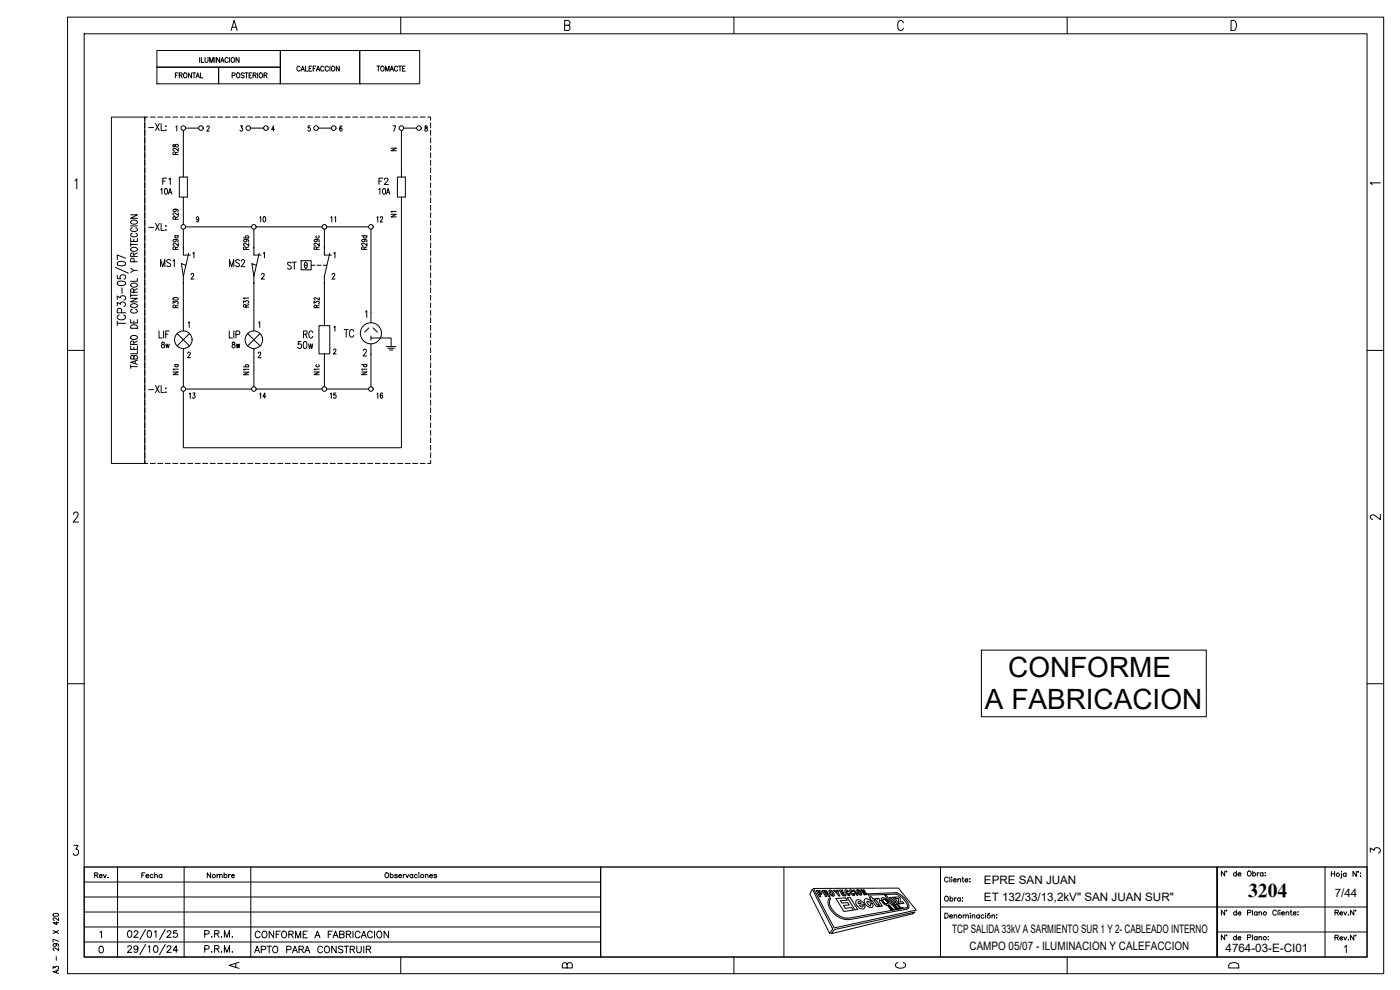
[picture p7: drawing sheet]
<svg xmlns="http://www.w3.org/2000/svg" width="420mm" height="297mm" viewBox="0 0 420 297" stroke-linecap="round" stroke-linejoin="round" font-family="sans-serif">
<defs><g id="words">
<g font-size="8.4">
<text x="302.6" y="203.1">CONFORME</text>
<text x="295.6" y="212.8">A FABRICACION</text>
</g>
<text font-size="5.9" x="374.6" y="269.1">3204</text>
<g font-size="5.3">
<text x="47.3" y="81.1">MS1</text>
<text x="68.1" y="81.1">MS2</text>
<text x="85.4" y="81.8">ST</text>
<text x="88.5" y="105.8">50w</text>
<text x="90.3" y="102.7">RC</text>
<text x="102.3" y="102.3">TC</text>
<text x="75.5" y="287.2">APTO PARA CONSTRUIR</text>
<text x="75.8" y="282.6">CONFORME A FABRICACION</text>
</g>
<g font-size="4.9">
<text x="47.3" y="59.6">10A</text>
<text x="48" y="56.4">F1</text>
<text x="112.9" y="59.6">10A</text>
<text x="112.9" y="56.4">F2</text>
<text x="120.3" y="66.3" transform="rotate(-90 120.3 66.3)">N1</text>
<text x="410.3" y="157.3">2</text>
<text x="410.3" y="257.2">3</text>
<text x="67.7" y="291.7">A</text>
<text x="167.9" y="291.7">B</text>
<text x="267.8" y="291.7">C</text>
<text x="367.9" y="291.7">D</text>
</g>
<g font-size="4.4">
<text x="54.7" y="47.6" transform="rotate(-90 54.7 47.6)">R28</text>
<text x="54.7" y="67" transform="rotate(-90 54.7 67)">R29</text>
<text x="77.3" y="67.7">10</text>
<text x="98.4" y="67.7">11</text>
<text x="112.2" y="67.7">12</text>
<text x="54.7" y="76.2" transform="rotate(-90 54.7 76.2)">R29a</text>
<text x="75.8" y="76.2" transform="rotate(-90 75.8 76.2)">R29b</text>
<text x="54.7" y="93.5" transform="rotate(-90 54.7 93.5)">R30</text>
<text x="75.8" y="93.5" transform="rotate(-90 75.8 93.5)">R31</text>
<text x="97" y="93.5" transform="rotate(-90 97 93.5)">R32</text>
<text x="47.6" y="105.5">8w</text>
<text x="68.8" y="105.5">8w</text>
<text x="54.7" y="113.6" transform="rotate(-90 54.7 113.6)">N1a</text>
<text x="75.8" y="113.6" transform="rotate(-90 75.8 113.6)">N1b</text>
<text x="97" y="113.6" transform="rotate(-90 97 113.6)">N1c</text>
<text x="56.1" y="120.6">13</text>
<text x="76.9" y="120.6">14</text>
<text x="98.4" y="120.6">15</text>
<text x="112.2" y="120.6">16</text>
<text x="27.5" y="264.6">Rev.</text>
<text x="41.6" y="264.6">Fecha</text>
<text x="61.4" y="264.6">Nombre</text>
</g>
<text font-size="4" x="116.4" y="46.6">N</text>
<g font-size="3.5">
<text x="410.3" y="56.8">1</text>
<text x="295.3" y="265.3">EPRE SAN JUAN</text>
<text x="400.6" y="269.1">7/44</text>
<text x="295.3" y="270.3">ET 132/33/13,2kV&quot; SAN JUAN SUR&quot;</text>
<text x="285.8" y="279.8">TCP SALIDA 33kV A SARMIENTO SUR 1 Y 2- CABLEADO INTERNO</text>
<text x="291" y="284.9">CAMPO 05/07 - ILUMINACION Y CALEFACCION</text>
<text x="367.8" y="285.7">4764-03-E-CI01</text>
<text x="403" y="285.9">1</text>
</g>
</g></defs>
<!-- layer: 0 -->
<g fill="none" stroke="#000" stroke-width=".3">
<path d="M20.3 5.1h395v287h-395zM25.3 10.1h385v277h-385zM69.4 9.1l.9-3 .9 3M69.7 8.1h1.1M120.3 5.1v5M169.5 7.6h1a.73 .73 0 0 0 .6-.7 .73 .73 0 0 0-.6-.8h-1v3h1a.81 .81 0 0 0 .6-.7 .81 .81 0 0 0-.6-.8M220.3 5.1v5M271.1 6.9a.8 .8 0 0 0-1.2-.6 2 2 0 0 0 .2 2.8 .86 .86 0 0 0 1-.7M320.3 5.1v5M369.5 6.1h.8a1.76 1.76 0 0 1 0 3h-.8zM43.4 36.9v1.5M43.4 39.1v1.5"/>
<path d="M44.3 35.1h-10.9v103.9h10v-103.9v1M44.6 38.3h1.5M45.1 35.1h1.5M46.7 37.1l1.1 2.1M47.3 35.1h1.5M47.8 37.1l-1.1 2.1M48.4 37.1v2.1h.9M49.6 35.1h1.5M49.7 39.1h.2zM49.8 37.8v.2zM51.9 35.1h1.4M52.8 38.1l.3-.3v1.5"/>
<path d="M54.1 35.1h1.5M55 39.1v14M55.7 38.4h3.9M56.3 35.1h1.5M58.6 35.1h1.5M60.8 35.1h1.5M62.1 38.1l.1-.2a.42 .42 0 0 1 .6 .1 .42 .42 0 0 1-.2 .6l-.5 .7h.7M63.1 35.1h1.5M65.3 35.1h1.5M67.6 35.1h1.5M69.8 35.1h1.5M72.1 35.1h1.5"/>
<path d="M72.2 37.8h.6l-.4 .6a.45 .45 0 0 1 .4 .7 .45 .45 0 0 1-.8 0M74.4 35.1h1.4M75.2 38.4h3.9M76.6 35.1h1.5M78.8 35.1h1.5M81.1 35.1h1.5M82.4 38.8h-.9l.6-1v1.5M83.3 35.1h1.6M85.6 35.1h1.5M87.8 35.1h1.5M90.1 35.1h1.5M92.3 35.1h1.5"/>
<path d="M93.1 37.8h-.6l-.1 .6a.45 .45 0 0 1 .7 .1 .45 .45 0 0 1 0 .6 .45 .45 0 0 1-.7 0M94.6 35.1h1.5M95.6 38.4h3.9M96.9 35.1h1.4M99.1 35.1h1.5M101.3 35.1h1.5M102.6 38l-.2-.2a.95 .95 0 0 0 0 1.5 .47 .47 0 0 0 .3-.5 .47 .47 0 0 0-.6-.4l-.1 .4M103.6 35.1h1.5M105.8 35.1h1.6M108.1 35.1h1.5M110.3 35.1h1.5M112.6 35.1h1.5"/>
<path d="M114.8 35.1h1.5M117.1 35.1h1.5M118 37.8h.8l-.6 1.5M119.3 35.1h1.5M120.5 39.1v14M121.2 38.4h3.9M121.6 35.1h1.5M123.8 35.1h1.5M126.1 35.1h1.5M127.6 37.8v.5a.54 .54 0 0 1 .7 .4 .54 .54 0 0 1-.5 .6 .58 .58 0 0 1-.3-.6 .58 .58 0 0 1 .7-.4v-.5zM128.3 35.1h.9v1M129.2 36.9v1.5"/>
<path d="M129.2 39.1v1.5M22.5 54.2l.5-.6v3M43.4 41.3v1.5M43.4 43.6v1.5M43.4 45.8v1.5M43.4 48.1v1.5M43.4 50.4v1.4M43.4 52.6v1.5M43.4 54.8v1.5M43.4 57.1v1.5M43.4 59.4v1.5M53.8 53.1h2.4v6h-2.4z"/>
<path d="M55 59.1v2M119.3 53.1h2.4v6h-2.4zM120.5 59.1v75.2h-65.5v-16.9M120.5 51.1h.1M129.2 41.3v1.5M129.2 43.6v1.5M129.2 45.8v1.5M129.2 48.1v1.5M129.2 50.4v1.4M129.2 52.6v1.5M129.2 54.8v1.5M129.2 57.1v1.5"/>
<path d="M129.2 59.4v1.5M35.3 78.7l1-.3a1.11 1.11 0 0 1 1.4 .8 1.63 1.63 0 0 1-2.5 0zM37.7 77.5l-2.5-1v1.4M43.4 61.6v1.5M43.4 63.8v1.5M43.4 66.1v1.5M43.4 68.3v1.6M43.4 70.6v1.5M43.4 72.9v1.4M43.4 75.1v1.5M43.4 77.3v1.5M43.4 79.6v1.5"/>
<path d="M44.6 68.2h1.5M46.7 67l1.1 2.1M47.8 67l-1.1 2.1M48.4 67v2.1h.9M55 76.5h2.1M55.7 68.1h19.8M55.8 79.6l-1.4-.5 .6 3.8M56.6 76l-1.6 6.9M57.9 76l.3-.3v1.7M59.6 65.5l-.1 .4a.44 .44 0 0 1-.6-.4 .44 .44 0 0 1 .6-.4 .79 .79 0 0 1 .3 .9 .79 .79 0 0 1-.8 .5v-.1M76.2 76.5h2.1M76.9 68.1h19.8"/>
<path d="M76.9 79.6l-1.3-.5 .6 3.8M77.8 76l-1.6 6.9M79 76l.4-.3v1.7M90.4 78.2h3v2.8h-3zM91.5 79.6h.6M91.6 78.7l.2-.1a1.2 1.2 0 0 1 0 1.9l-.4-.6zM93.4 79.6h1.1M94.8 71.8l.3 .2a.41 .41 0 0 1-.4 .6 .41 .41 0 0 1-.2-.7l1.3 .1-.2 .5M95 74.8l-.1-.7h-.6l-.1 .7h1.6M95 70.7l-.2 .2a.44 .44 0 0 0 .5 .5 .44 .44 0 0 0 .3-.7M95.1 79.6h1.3M95.8 72.9v.8l-1-.7a.36 .36 0 0 0-.5 .2 .36 .36 0 0 0 .3 .4"/>
<path d="M95.8 74l-.8 .4M97 79.6h1.1M97.4 74.4h.1M97.4 68.7v7.8h2.1M98 68.1h12.6M98.9 76l-1.5 6.9v14.8M100.2 76l.3-.3v1.7M108.5 70.7h1.6M109.1 71.8l.3 .2a.44 .44 0 0 1-.4 .6 .44 .44 0 0 1-.4-.6 .79 .79 0 0 1 .9-.3 .79 .79 0 0 1 .6 .8h-.2M109.3 74.8l-.1-.7h-.5l-.2 .7h1.6M109.3 70.7l-.2 .2a.44 .44 0 0 0 .5 .5 .44 .44 0 0 0 .3-.7M110.1 72.9v.8l-1-.7a.36 .36 0 0 0-.6 .1 .36 .36 0 0 0 .4 .5"/>
<path d="M110.1 74l-.8 .4M111.3 68.7v28.1M129.2 61.6v1.5M129.2 63.8v1.5M129.2 66.1v1.5M129.2 68.3v1.6M129.2 70.6v1.5M129.2 72.9v1.4M129.2 75.1v1.5M129.2 77.3v1.5M129.2 79.6v1.5M34.7 80.2l3.8 1.8"/>
<path d="M35.2 91.8v-1.1l.9 .6a.73 .73 0 0 1 1.2-.6 .73 .73 0 0 1-.1 1.2M35.2 89.9v-1.1l.9 .6a.73 .73 0 0 1 1.2-.6 .73 .73 0 0 1-.1 1.2M35.2 82.6v1l1.1 .1a.77 .77 0 0 1 0-1.1 .77 .77 0 0 1 1.1 0 .77 .77 0 0 1 .1 1.1l-.3 .1M35.2 97h2.5M35.2 96.3v1.4M35.3 84.6l1-.3a1.11 1.11 0 0 1 1.4 .8 1.63 1.63 0 0 1-2.5 0zM35.8 94.5a.73 .73 0 0 0-.6 .9 .73 .73 0 0 0 .9 .5h.6a.73 .73 0 0 0 1-.5 .73 .73 0 0 0-.6-.9M36.5 93.9l-.1-1.2-.4-.2-.7 .2-.1 1.2h2.5M36.6 86.3v1.8M43.4 81.9v1.5M43.4 84.1v1.5M43.4 86.3v1.5"/>
<path d="M43.4 88.6v1.5M43.4 90.8v1.6M43.4 93.1v1.5M43.4 95.3v1.5M43.4 97.6v1.5M43.4 99.8v1.5M47.7 99.3v2.1h1M49.1 99.3v2.1M50.8 99.3h-1.1v2.1M55 85h.1M55 82.9v16.4M56.5 96.9l.3-.4v1.7"/>
<path d="M57.4 82.4l.2-.4 .4 .1 .1 .3-.8 1.3h.9M68.8 99.3v2.1h1M70.2 99.3v2.1M76.2 85h.1M76.2 82.9v16.4M77.6 96.9l.3-.4v1.7M78.5 82.4l.3-.4 .4 .1 .1 .3-.8 1.3h.9M95.7 97.7h3.3v8.5h-3.3zM97.4 85h.1M99.7 82.4l.2-.4 .5 .4-.8 1.3h.9M100.2 98.2l.3-.3v1.5M110.7 98.4l-1.3 1.3"/>
<path d="M112 98.4l1.2 1.3M129.2 81.9v1.5M129.2 84.1v1.5M129.2 86.3v1.5M129.2 88.6v1.5M129.2 90.8v1.6M129.2 93.1v1.5M129.2 95.3v1.5M129.2 97.6v1.5M129.2 99.8v1.5M20.3 105.1h5M43.4 102.1v1.5"/>
<path d="M43.4 104.4v1.5M43.4 106.6v1.5M43.4 108.8v1.5M43.4 111.1v1.5M43.4 113.3v1.6M43.4 115.6v1.5M43.4 117.8v1.5M44.6 116.9h1.5M46.7 115.7l1.1 2.1M47.8 115.7l-1.1 2.1M48.4 115.7v2.1h.9M49.7 100.3h.7"/>
<path d="M49.8 116.4v.2zM49.8 117.6v.2zM53.1 100.1l3.8 3.7M55 104.6v11.5M55.7 116.7h19.8M56.3 106l.3-.4 .5 .4-.8 1.3h.9M56.9 100.1l-3.8 3.7M70.8 100.4l1-.1 .2-.3-.2-.6-1-.1v2.1M74.3 100.1l3.8 3.7M76.2 104.6v11.5M76.9 116.7h19.8M77.5 106l.3-.4 .5 .4-.9 1.3h.9"/>
<path d="M78.1 100.1l-3.8 3.7M97.4 106.2v9.9M98 116.7h12.6M100.1 105.1l.3-.4 .4 .3-.8 1.2h.9M108.5 111.6h1.6l-1.6 .8h1.6M108.5 109.4h1.6M109.3 109.4l-.2 .1a.44 .44 0 0 0 .5 .6 .44 .44 0 0 0 .3-.7M110.1 110.8h-1.6l.4 .3M111.3 101.4h6.1v2.6M111.3 100.8v1.2M111.3 103.2v12.9M115.9 104h2.9"/>
<path d="M116.4 104.5h2M116.9 105h1M129.2 102.1v1.5M129.2 104.4v1.5M129.2 106.6v1.5M129.2 108.8v1.5M129.2 111.1v1.5M129.2 113.3v1.6M129.2 115.6v1.5M129.2 117.8v1.5M410.3 105.1h5M43.4 138.1v.9h.9"/>
<path d="M43.4 120.1v1.5M43.4 122.3v1.5M43.4 124.6v1.5M43.4 126.9v1.4M43.4 129.1v1.5M43.4 131.3v1.5M43.4 133.6v1.5M43.4 135.8v1.6M45.1 139h1.5M47.3 139h1.5M49.6 139h1.5M51.9 139h1.4"/>
<path d="M54.1 139h1.5M56.3 139h1.5M58.6 139h1.5M60.8 139h1.5M63.1 139h1.5M65.3 139h1.5M67.6 139h1.5M69.8 139h1.5M72.1 139h1.5M74.4 139h1.4M76.6 139h1.5M78.8 139h1.5"/>
<path d="M81.1 139h1.5M83.3 139h1.6M85.6 139h1.5M87.8 139h1.5M90.1 139h1.5M92.3 139h1.5M94.6 139h1.5M96.9 139h1.4M99.1 139h1.5M101.3 139h1.5M103.6 139h1.5M105.8 139h1.6"/>
<path d="M108.1 139h1.5M110.3 139h1.5M112.6 139h1.5M114.8 139h1.5M117.1 139h1.5M119.3 139h1.5M121.6 139h1.5M123.8 139h1.5M126.1 139h1.5M129.2 138.1v.9h-.9M129.2 120.1v1.5M129.2 122.3v1.5"/>
<path d="M129.2 124.6v1.5M129.2 126.9v1.4M129.2 129.1v1.5M129.2 131.3v1.5M129.2 133.6v1.5M129.2 135.8v1.6M22.1 154.3l.2-.5 .7-.2 .3 .3 .1 .6-1.4 2.1h1.6M20.3 205.1h5M410.3 205.1h5M22.2 253.6h1.2l-.6 1.2a.88 .88 0 0 1 .7 1.3 .88 .88 0 0 1-1.5 0M120.3 287.1v5M220.3 287.1v5"/>
<path d="M320.3 287.1v5"/>
<circle cx="55" cy="38.4" r=".69"/>
<circle cx="60.3" cy="38.4" r=".69"/>
<circle cx="74.5" cy="38.4" r=".69"/>
<circle cx="79.8" cy="38.4" r=".69"/>
<circle cx="94.9" cy="38.4" r=".69"/>
<circle cx="100.2" cy="38.4" r=".69"/>
<circle cx="120.5" cy="38.4" r=".69"/>
<circle cx="125.7" cy="38.4" r=".69"/>
<circle cx="55" cy="68.1" r=".69"/>
<circle cx="76.2" cy="68.1" r=".69"/>
<circle cx="97.3" cy="68.1" r=".69"/>
<circle cx="111.3" cy="68.1" r=".69"/>
<circle cx="55" cy="101.9" r="2.64"/>
<circle cx="55" cy="116.7" r=".69"/>
<circle cx="76.2" cy="101.9" r="2.64"/>
<circle cx="97.3" cy="116.7" r=".69"/>
<circle cx="111.3" cy="100" r="3.2"/>
<circle cx="111.3" cy="116.7" r=".69"/>
</g>
<!-- layer: TEXTOS -->
<g fill="none" stroke="#000" stroke-width=".3">
<path d="M47.1 15.2h37v5h-37zM59.9 17.2v1.5M60.4 17.2v1.5h.8M61.5 17.2v1.1l.4 .4 .5-.2v-1.3M62.9 18.7v-1.5l.6 1.5 .5-1.5v1.5M64.5 17.2v1.5M65.9 17.2v1.5l-.9-1.5v1.5M66.2 18.7l.5-1.5 .5 1.5M66.4 18.2h.6M68.5 17.6a.49 .49 0 0 0-.6-.4 .49 .49 0 0 0-.4 .6v.4a.49 .49 0 0 0 .4 .5 .49 .49 0 0 0 .6-.3M68.9 17.2v1.5M69.6 17.3l.2-.1a.71 .71 0 0 1 .6 .8 .71 .71 0 0 1-.8 .6l-.2-.4z"/>
<path d="M71.7 17.2v1.5l-.9-1.5v1.5M84.1 15.2h23.9v9.9h-23.9zM91.7 19.8v1.5h.7M93.6 19.8h-.8v1.5h.8M94.8 19.8h-.8v1.5M99 19.8v1.5M99.7 19.9a.69 .69 0 0 1 .8 .7 .69 .69 0 0 1-.8 .7l-.2-.5zM101.8 19.8v1.5l-.9-1.5v1.5M108 15.2h18v9.9h-18zM113.1 19.8h.9M113.6 19.8v1.5M114.5 19.9a.69 .69 0 0 1 .8 .7 .69 .69 0 0 1-.8 .7l-.2-.5z"/>
<path d="M119.6 19.8h.9M120.1 19.8v1.5M121.6 19.8h-.8v1.5h.8M47.1 20.2h18.5v4.9h-18.5zM52.6 22.6h.5M53.5 21.9h-.9v1.5M53.8 22.6l.8-.1v-.6h-.8v1.5M54.2 22.6l.5 .8M55.3 21.9h.2a.71 .71 0 0 1 .6 .7 .71 .71 0 0 1-.8 .7l-.2-.5zM57.5 21.9v1.5l-.9-1.5v1.5M57.8 21.9h.9M58.2 21.9v1.5"/>
<path d="M58.8 23.4l.5-1.5 .5 1.5M59 22.9h.6M60.1 21.9v1.5h.8M65.6 20.2h18.5v4.9h-18.5zM69.7 22.6h.7v-.7h-.7v1.5M71.2 21.9h.1a.71 .71 0 0 1 .7 .7 .71 .71 0 0 1-.8 .7l-.2-.5zM73.3 22.1l-.3-.2-.6 .2 .1 .3 .8 .5-.3 .5-.6-.2M73.5 21.9h.9M74 21.9v1.5M74.8 22.6h.5M75.6 21.9h-.8v1.5h.8M76 22.6l.7-.1v-.6h-.7v1.5"/>
<path d="M76.4 22.6l.5 .8M77.3 21.9v1.5M78 21.9h.2a.71 .71 0 0 1 .6 .7 .71 .71 0 0 1-.8 .7l-.2-.5zM79.2 22.6l.8-.1v-.6h-.8v1.5M79.7 22.6l.5 .8M90.1 20.2a.5 .5 0 0 0-.6-.4 .5 .5 0 0 0-.4 .6v.4a.5 .5 0 0 0 .4 .5 .5 .5 0 0 0 .6-.3M90.3 21.3l.5-1.5 .5 1.5M90.5 20.8h.7M92.8 20.6h.5M94 20.6h.5M94.9 21.3l.6-1.5 .5 1.5M95.1 20.8h.7"/>
<path d="M97.2 20.2a.5 .5 0 0 0-.6-.4 .5 .5 0 0 0-.4 .6v.4a.5 .5 0 0 0 .4 .5 .5 .5 0 0 0 .6-.3M98.5 20.2a.49 .49 0 0 0-.5-.4 .49 .49 0 0 0-.4 .6v.4a.49 .49 0 0 0 .4 .5 .49 .49 0 0 0 .5-.3M115.7 21.3v-1.5l.5 1.5 .6-1.5v1.5M117.1 21.3l.5-1.5 .5 1.5M117.3 20.8h.6M119.3 20.2a.49 .49 0 0 0-.5-.4 .49 .49 0 0 0-.4 .6v.4a.49 .49 0 0 0 .4 .5 .49 .49 0 0 0 .5-.3M120.8 20.6h.5M39.2 71.5v1h2v-1M39.2 64.5h2l-2 1h2M39.2 72.8v1.1M39.2 73.4h2M39.2 67.8h2"/>
<path d="M39.3 74.5a1.14 1.14 0 0 1 1.9 .5 1.13 1.13 0 0 1-1.1 .4 1.13 1.13 0 0 1-.9-.7zM39.3 66.4a1.12 1.12 0 0 1 1.9 .4 1.12 1.12 0 0 1-1.1 .5 1.12 1.12 0 0 1-.9-.8zM39.7 69.9a.59 .59 0 0 0-.5 .8 .59 .59 0 0 0 .8 .4h.5a.59 .59 0 0 0 .7-.4 .59 .59 0 0 0-.5-.8M39.7 68.3a.59 .59 0 0 0-.5 .7 .59 .59 0 0 0 .8 .5h.5a.59 .59 0 0 0 .7-.5 .59 .59 0 0 0-.5-.7M40.2 76.9l-.1-.9-.7-.1-.2 1h2M40.2 71.8v.7M40.3 78.5l-.1-.9h-.8l-.2 .9h2M41.2 75.9l-1 .5M39.2 95.9v1h2v-1M39.2 89.5h2l-2 1.1h2M39.2 88.1v1M39.2 88.6h2"/>
<path d="M39.2 80.5l1 .6M39.3 97.7a1.09 1.09 0 0 1 1.2-.2 1.09 1.09 0 0 1 .7 1h-2zM39.3 91.4a1.14 1.14 0 0 1 1.9 .5 1.13 1.13 0 0 1-1.1 .5 1.13 1.13 0 0 1-.9-.8zM39.3 85.2a1.14 1.14 0 0 1 1.9 .5 1.12 1.12 0 0 1-1.1 .5 1.12 1.12 0 0 1-.9-.8zM39.7 92.8a.59 .59 0 0 0-.5 .7 .59 .59 0 0 0 .8 .4h.5a.59 .59 0 0 0 .7-.4 .59 .59 0 0 0-.5-.7M40.2 87.7l-.1-.9h-.8l-.1 .9h2M40.2 96.3v.6M41.2 83.5v.9h-2M41.2 81.1h-1l-1 .6M41.2 86.6l-1 .5M109.7 93.6l.4-.4v2.1M39.2 103.8v1h2v-1"/>
<path d="M39.2 110h2M39.2 109.5v1M39.3 100.9a1.14 1.14 0 0 1 1.9 .5 1.13 1.13 0 0 1-1.1 .5 1.13 1.13 0 0 1-.9-.8zM40.2 107l.3-.3h.5l.2 .3v.7h-2l.2-1 .7 .1 .1 .9M40.2 103.4l-.1-.9-.7-.1-.2 1h2M40.2 104.2v.6M40.5 108.3v.8M41.2 108.1l-2 .6 2 .6M41.2 105.2v.9h-2M41.2 102.3l-1 .5M109 105.3l.4-.5h.3l.3 .4-.3 .6-.7 1h1.1M15.9 279.2l1.7 .9"/>
<path d="M16 274.2l.9-.2 .7 .4a.92 .92 0 0 1-.8 .5 .92 .92 0 0 1-.9-.5zM17 276.5v1l-1.1-.7h1.7M17.6 275.3v.9l-1.2-.8-.5 .2 .1 .4 .3 .1M17.6 279.2l-1.7 .9M30 279.8l.5-.4v2M38.5 279.3h.5a1.14 1.14 0 0 1 0 1.9h-.2a1.26 1.26 0 0 1-.3-1.9zM40.3 279.7l.1-.4h.6l.4 .5-1.3 1.4h1.4M43.7 278.9l-1.7 3M44.4 279.3h.5a1.14 1.14 0 0 1 0 1.9h-.2a1.26 1.26 0 0 1-.3-1.9zM46.3 279.6l.5-.3v1.9M49.6 278.9l-1.7 3M50.2 279.7l.1-.4h.6l.4 .5-1.2 1.4h1.3"/>
<path d="M53.1 279.3h-1v.8a.7 .7 0 0 1 1 0 .7 .7 0 0 1-.1 1.1 .7 .7 0 0 1-1-.3M15.9 290.7v-.7l.7 .4a.49 .49 0 0 1 .7-.4 .49 .49 0 0 1 0 .8M16.5 283.1l.4 .2a.45 .45 0 0 1-.5 .7 .45 .45 0 0 1-.2-.8l1.3 .1 .1 .3-.3 .3M16.9 287v1.1M17 291.3v.6M17.6 291.1l-1.7 .5 1.7 .5M17.6 284.3v.9l-1.2-.8-.5 .2 .1 .4 .3 .2M17.6 282.4l-1.7-.6v.9M30 284a.63 .63 0 0 1 .9 .3l.1 .5a.87 .87 0 0 1-.7 1.1 1.29 1.29 0 0 1-.3-1.9zM38.3 284.2l.2-.4h.6l.4 .5-1.3 1.5h1.4M41.4 284.4a.63 .63 0 0 1-.8 .6 .63 .63 0 0 1-.3-1 .63 .63 0 0 1 1 0l.1 .4a.96 .96 0 0 1-.8 1.4l-.3-.3M43.7 283.4l-1.7 3"/>
<path d="M44.4 284.1l.5-.3v2M46.3 283.8h.5a1.14 1.14 0 0 1 0 2h-.2a1.26 1.26 0 0 1-.3-2zM49.6 283.4l-1.7 3M50.2 284.2l.1-.4h.6l.4 .5-1.2 1.5h1.3M53.4 285.1h-1.4l.9-1.3v2M61.4 284.8l1.2-.1 .2-.3-.1-.5-1.3-.2v2M61.4 280.3l1.2-.1 .2-.3-.1-.5-1.3-.2v2M63.5 285.6h.1zM63.5 281.1h.1zM64.4 284.7l1.1-.1 .2-.5-.5-.4h-.8v2M64.4 280.2l1.1-.1 .2-.5-.5-.4h-.8v2M65.1 284.7l.6 1"/>
<path d="M65.1 280.2l.6 1M66.4 285.6h.2zM66.4 281.1h.2zM67.3 285.7v-2l.8 2 .8-2v2M67.3 281.2v-2l.8 2 .8-2v2M69.6 285.6h.2zM69.6 281.1h.2z"/>
</g>
<!-- layer: rotulo -->
<path d="M25.3 260.1h385" fill="none" stroke="#000" stroke-width=".4"/>
<g fill="none" stroke="#000" stroke-width=".3">
<path d="M25.3 260.1v27h385v-27M25.3 278.1h155M25.3 273.6h155M25.3 269.1h155M25.3 264.6h155M35.3 260.1v27M55.3 260.1v27M75.3 260.1v27M117.2 262.6a.48 .48 0 0 1 .7-.1 .48 .48 0 0 1 0 .7 .48 .48 0 0 1-.7-.1M117.2 261.9v1.5M119.2 262.6l-.3-.2-.5 .2 .8 .3v.4l-.8-.2M119.6 262.8h.9a.5 .5 0 0 0-.8-.2 .5 .5 0 0 0 0 .8 .5 .5 0 0 0 .8-.3"/>
<path d="M121 262.4v1M121.6 262.4l-.6 .4M121.8 262.4l.4 1 .5-1M123.9 262.6a.48 .48 0 0 0-.7-.1 .48 .48 0 0 0 0 .7 .48 .48 0 0 0 .7-.1M123.9 262.4v1M125.2 262.6a.48 .48 0 0 0-.7-.1 .48 .48 0 0 0 0 .7 .48 .48 0 0 0 .7-.1M125.7 261.9h.1M125.7 262.4v1M127.6 262.7l.4-.3h.4l.1 1M127.6 262.4v1M128.9 262.8h.9a.5 .5 0 0 0-.8-.2 .5 .5 0 0 0 0 .8 .5 .5 0 0 0 .8-.3M131 262.6l-.3-.2-.5 .2 .8 .3v.4l-.5 .1-.3-.3"/>
<path d="M180.3 260.1v27M235.3 260.1v27M243.8 266.8l6.1 11.9-.9 1.4-6-11.8zM244.1 266.6l25.5-.1 5.4 6.6-24.7 5.3zM245 267.2h1a.62 .62 0 0 1 .6 .4 .62 .62 0 0 1-.2 .7h-.5l.5 .7h-.5zM245.5 267.5h.5l.2 .5h-.4zM247.8 267.9l.2-.2-.2-.2-.6-.1 .4 .6h.2M248.2 268.3l-.5-.1 .5 .8h-.4M248.3 268.4l.4 .6h.4l-.8-.9-.2-.7-1.4-.2 1.1 1.8M248.9 267.1a1.38 1.38 0 0 1 1.4 1.8 1.38 1.38 0 0 1-1.4-1.8zM249.2 267.4l.6 .5 .2 .8-.6-.5zM250.2 267.1h.4l.6 .6-.1-.6h.4l.1 .9 .5 .8h-.4l-.4-.6z"/>
<path d="M250.4 278.9l24.2-5.3-.6 .6-24.5 5.9zM250.9 269.6l2.9-.2 .4 .7-2 .1 .5 .7 1.7-.1 .5 .7-1.8 .2 .6 .8 1.9-.2 .5 .8-2.9 .4zM251.8 267.1l1-.1 .2 .4h-.6l.3 .4 .5-.1 .2 .3h-.5l.2 .5 .6-.1 .2 .4h-.9zM254.1 275.5h.1M254.3 269.4l.8-.1 2.3 3.6-.8 .1zM254.7 268.1v.3l-.7-1.1 .4 .3 .2-.2-.8-.4a1.22 1.22 0 0 0 1 1.7l.3-.2-.1-.4h-.3M256.1 267h.3l1 1.6h-.3zM256.1 268.1v.3l-.8-1.1 .7 .1-.8-.5a1.22 1.22 0 0 0 1 1.8l.3-.2-.1-.4h-.3M257.2 267a1.26 1.26 0 0 1 1.3 1.6 1.26 1.26 0 0 1-1.3-1.6zM257.5 267.2l.5 .4 .2 .7-.5-.4zM257.6 271.1l.8-.1-.2-.3-.5-.2-.1 .6M258.3 267h.3l.9 .8-.5-.8h.3l.9 1.4h-.2l-.9-.7 .5 .8h-.2z"/>
<path d="M259.5 269.8a1.64 1.64 0 0 1 2.1 .8l-.8 .1-.5-.3a1 1 0 0 0 1 1.3l-.1-.6h.6a.78 .78 0 0 1-.4 1.2 2.13 2.13 0 0 1-1.9-2.5zM259.6 271.7a.86 .86 0 0 1-.4 1 .86 .86 0 0 1-1.1-.1l-1-1a.97 .97 0 0 1 0-1.5 .97 .97 0 0 1 1.4 .2l1 1.1-1.6 .2 .8 .5 .3-.3 .6-.1M262.7 271.6l.4 .4h.5M262.8 271.7l-1.1-1.5h-.3l-.4-.4h.3l-.4-.7h.6l.5 .6h.3l.3 .4-.3 .1 .9 1.2 .8 .6-.4 .1M264.2 270.2l-.3 .3 .9 1.4h-.6l-1.6-2.3h.6l.2 .2 .3-.3 .5 .7M264.6 269.5a1.83 1.83 0 0 1 2.1 2.1 1.83 1.83 0 0 1-2.1-2.1zM265 269.8h.5l.6 .5a.58 .58 0 0 1 0 1l-.9-.5-.3-.7zM265.5 268.6h.5l2.1 2.8-.5 .1zM266.5 271.8h.6l.2 .2h-.5l.8 .3 .3 .4v.4l-.6-.1-.3-.4h.5l-.6-.2zM266.9 269.3h.5l1 1.4 .5 .1-1-1.6h.4l1.5 2-.4 .1-.3-.3v.3l-.2 .1-.6-.3zM266.9 271.7h.1M268 272.8l.3 .2z"/>
<path d="M268.1 271.5l.7 .1 .2 .5 .6 .6-.3 .1-.6-.5 .4 .5-.2 .1-.9-1.2zM268.5 271.7h.1M268.5 271.7h-.3l.3 .4 .3-.1-.2-.3M268.6 269.2l1.2-.1 .3 .4 .1 1.1h.7l.3 .4-1.1 .2-.4-.6-.1-1h-.7zM268.8 268.2a5.2 5.2 0 0 1 3.5 3.9l-.4 .3-17.8 3.1M268.9 268.3l-8.3 .3-.2-.4 8.5-.4a5.6 5.6 0 0 1 3.9 4.1l-.2 .6M269.2 271.4l.3-.1 .8 1.1 .5 .1-.6 .1zM269.5 272.5l.4 .2zM270.7 272.3l.4 .2zM272.1 272.8l-16.8 3.1a6.1 6.1 0 0 1-6.8-5.7l.4-.9 .4 .2a3.2 3.2 0 0 0 1.1 4.1 6 6 0 0 0 3.7 1.9M272.6 272.5l-.5 .3M282.3 272.1h127.8"/>
<path d="M282.3 260.1v27M283.6 274h.4a.8 .8 0 0 1 .6 .7 .8 .8 0 0 1-.6 .8h-.4zM283.6 269.1l.2-.1a.67 .67 0 0 1 .8 .7 .67 .67 0 0 1-1 .5zM284.6 263.5a.56 .56 0 0 0-.7-.4 .56 .56 0 0 0-.4 .6v.4a.56 .56 0 0 0 .4 .5 .56 .56 0 0 0 .7-.3M285 274.9h.8a.48 .48 0 0 0-.5-.4 .48 .48 0 0 0-.4 .5 .48 .48 0 0 0 .4 .5l.5-.2M285.1 263.1v1.5M285.1 269.6a.48 .48 0 0 1 .7-.1 .48 .48 0 0 1 0 .7 .48 .48 0 0 1-.7 0M285.1 268.9v1.5M285.6 263.2h.1M285.6 263.7v.9M286.1 264.1h.9a.48 .48 0 0 0-.5-.4 .48 .48 0 0 0-.5 .5 .48 .48 0 0 0 .5 .4l.5-.2M286.3 274.8l.4-.3 .4 .1v.9"/>
<path d="M286.3 274.5v1M286.5 269.4v1M287.1 269.4l-.4 .1-.2 .3M287.5 263.9l.3-.3 .4 .1 .1 .9M287.5 263.6v1M288.2 269.6a.47 .47 0 0 0-.7-.1 .47 .47 0 0 0 0 .7 .47 .47 0 0 0 .7 0M288.2 269.4v1M288.7 263.6h.5M288.9 269.4h.1M288.9 270.3h.1M288.9 263.1v1.3l.4 .2M289.1 274.8l.3-.3 .4 .1v.9"/>
<path d="M289.1 274.5v1M289.6 264.1h.9a.48 .48 0 0 0-.5-.4 .48 .48 0 0 0-.5 .5 .48 .48 0 0 0 .5 .4l.5-.2M289.8 274.8l.4-.3 .4 .1v.9M291.1 264.5h.1M291.1 263.6h.1M291.1 274h.1M291.2 274.6v.9M291.8 274.8l.3-.3 .4 .1 .1 .9M291.8 274.5v1M293.9 274.7a.47 .47 0 0 0-.7-.1 .47 .47 0 0 0 0 .7 .47 .47 0 0 0 .7 0M293.9 274.5v1M295.3 274.7a.47 .47 0 0 0-.7-.1 .47 .47 0 0 0 0 .7 .47 .47 0 0 0 .7 0"/>
<path d="M295.7 274h.1M295.8 274.6v.9M297.1 274l-.7 .3M297.7 274.8l.4-.3 .3 .1 .1 .9M297.7 274.5v1M299.1 274.5h.1M299.1 275.3h.1M365.1 279.6h45M367.6 273.1v1.5l-1-1.5v1.5M367.6 261.3v1.5l-1-1.5v1.5M371 273.8a.47 .47 0 0 0-.7-.1 .47 .47 0 0 0 0 .7 .47 .47 0 0 0 .7 0M371 262.1a.47 .47 0 0 0-.7-.1 .47 .47 0 0 0 0 .7 .47 .47 0 0 0 .7-.1"/>
<path d="M371 261.3v1.5M371 273.1v1.5M371.6 274h.8a.51 .51 0 0 0-.8-.2 .51 .51 0 0 0 0 .8 .51 .51 0 0 0 .8-.2M371.6 262.3h.8a.51 .51 0 0 0-.8-.3 .51 .51 0 0 0 0 .9 .51 .51 0 0 0 .8-.3M374.4 273.9l.9-.1v-.6l-.9-.1v1.5M374.5 261.6a.66 .66 0 0 1 1 .5 .66 .66 0 0 1-1 .5zM375.9 273.1v1.5M376 262.1a.48 .48 0 0 1 .7-.1 .48 .48 0 0 1 0 .7 .48 .48 0 0 1-.7-.1M376 261.3v1.5M377.3 273.8a.47 .47 0 0 0-.7-.1 .47 .47 0 0 0 0 .7 .47 .47 0 0 0 .7 0M377.3 273.6v1M377.3 261.9v.9"/>
<path d="M377.8 273.9l.4-.3h.4v1M377.8 273.6v1M377.9 261.9h-.4l-.2 .4M379 262.1a.47 .47 0 0 0-.7-.1 .47 .47 0 0 0 0 .7 .47 .47 0 0 0 .7-.1M379 261.9v.9M379.7 261.9h.1M379.7 262.7h.1M383 273.4a.54 .54 0 0 0-.6-.3 .54 .54 0 0 0-.4 .5v.4a.54 .54 0 0 0 .4 .6 .54 .54 0 0 0 .6-.4M383.6 273.1v1.5M384.1 273.2h.1M384.1 273.6v1M384.6 274h.9a.48 .48 0 0 0-.7-.3 .48 .48 0 0 0-.2 .7 .48 .48 0 0 0 .7 .1l.2-.1"/>
<path d="M386 273.9l.3-.3h.4l.1 1M386 273.6v1M387.2 273.6h.5M387.4 273.1v1.2l.4 .3M388.1 274h.9a.49 .49 0 0 0-.7-.3 .49 .49 0 0 0-.2 .7 .49 .49 0 0 0 .7 .1l.2-.1M389.5 273.6h.1M389.5 274.4h.1M397.7 260.1v27M399.6 261.5v1.5M399.6 262.2h1M400.6 261.5v1.5M400.7 273.8l.8-.1 .1-.5-.9-.1v1.5"/>
<path d="M401.2 273.8l.5 .8M402.1 274h.8a.48 .48 0 0 0-.6-.3 .48 .48 0 0 0-.2 .7 .48 .48 0 0 0 .7 .1l.1-.1M402.6 261.5h.1M402.6 262v1.2l-.3 .3M403.3 273.6l.4 1 .5-1M404 262.2a.47 .47 0 0 0-.7-.1 .47 .47 0 0 0 0 .7 .47 .47 0 0 0 .7-.1M404 262v1M404.7 274.4h.1M406.3 273.1v1.5l-1-1.5v1.5M407 261.5v1.5l-.9-1.5v1.5M408.3 262h.1M408.3 262.8h.1"/>
<path d="M25.3 282.6h155M365.3 287.1v-27v27M367.6 280.5v1.5l-1-1.5v1.5M371 281.2a.47 .47 0 0 0-.7 0 .47 .47 0 0 0 0 .7 .47 .47 0 0 0 .7-.1M371 280.5v1.5M371.6 281.4h.8a.48 .48 0 0 0-.6-.3 .48 .48 0 0 0-.2 .7 .48 .48 0 0 0 .7 .1l.1-.1M374.4 281.3l.9-.1v-.6l-.9-.1v1.5M375.9 280.5v1.5M377.3 281.2a.47 .47 0 0 0-.7 0 .47 .47 0 0 0 0 .7 .47 .47 0 0 0 .7-.1M377.3 281v1M377.8 281.3l.4-.3 .4 .1v.9M377.8 281v1"/>
<path d="M380.6 281h.1M380.6 281.9h.1M400.7 281.3l.8-.1 .1-.5-.9-.1v1.5M401.2 281.3l.5 .8M402.1 281.5h.8a.48 .48 0 0 0-.6-.3 .48 .48 0 0 0-.2 .7 .48 .48 0 0 0 .7 .1l.1-.1M403.3 281.1l.4 1 .5-1M404.7 281.9h.1M406.3 280.6v1.5l-1-1.5v1.5"/>
<circle cx="116.1" cy="262.5" r=".69"/>
<circle cx="126.7" cy="262.8" r=".49"/>
<circle cx="288.1" cy="275" r=".49"/>
<circle cx="296.7" cy="275" r=".49"/>
<circle cx="368" cy="261.5" r=".14"/>
<circle cx="368" cy="273.2" r=".14"/>
<circle cx="379.6" cy="274.1" r=".49"/>
<circle cx="401.5" cy="262.4" r=".49"/>
<circle cx="406.8" cy="273.2" r=".14"/>
<circle cx="407.5" cy="261.6" r=".14"/>
<circle cx="368" cy="280.6" r=".14"/>
<circle cx="379.6" cy="281.5" r=".49"/>
<circle cx="406.8" cy="280.7" r=".14"/>
</g>
<!-- layer: TextoC interno -->
<path d="M294.5 195.1h67.5v20h-67.5z" fill="none" stroke="#000" stroke-width=".3"/>
<use href="#words"/>
</svg>
